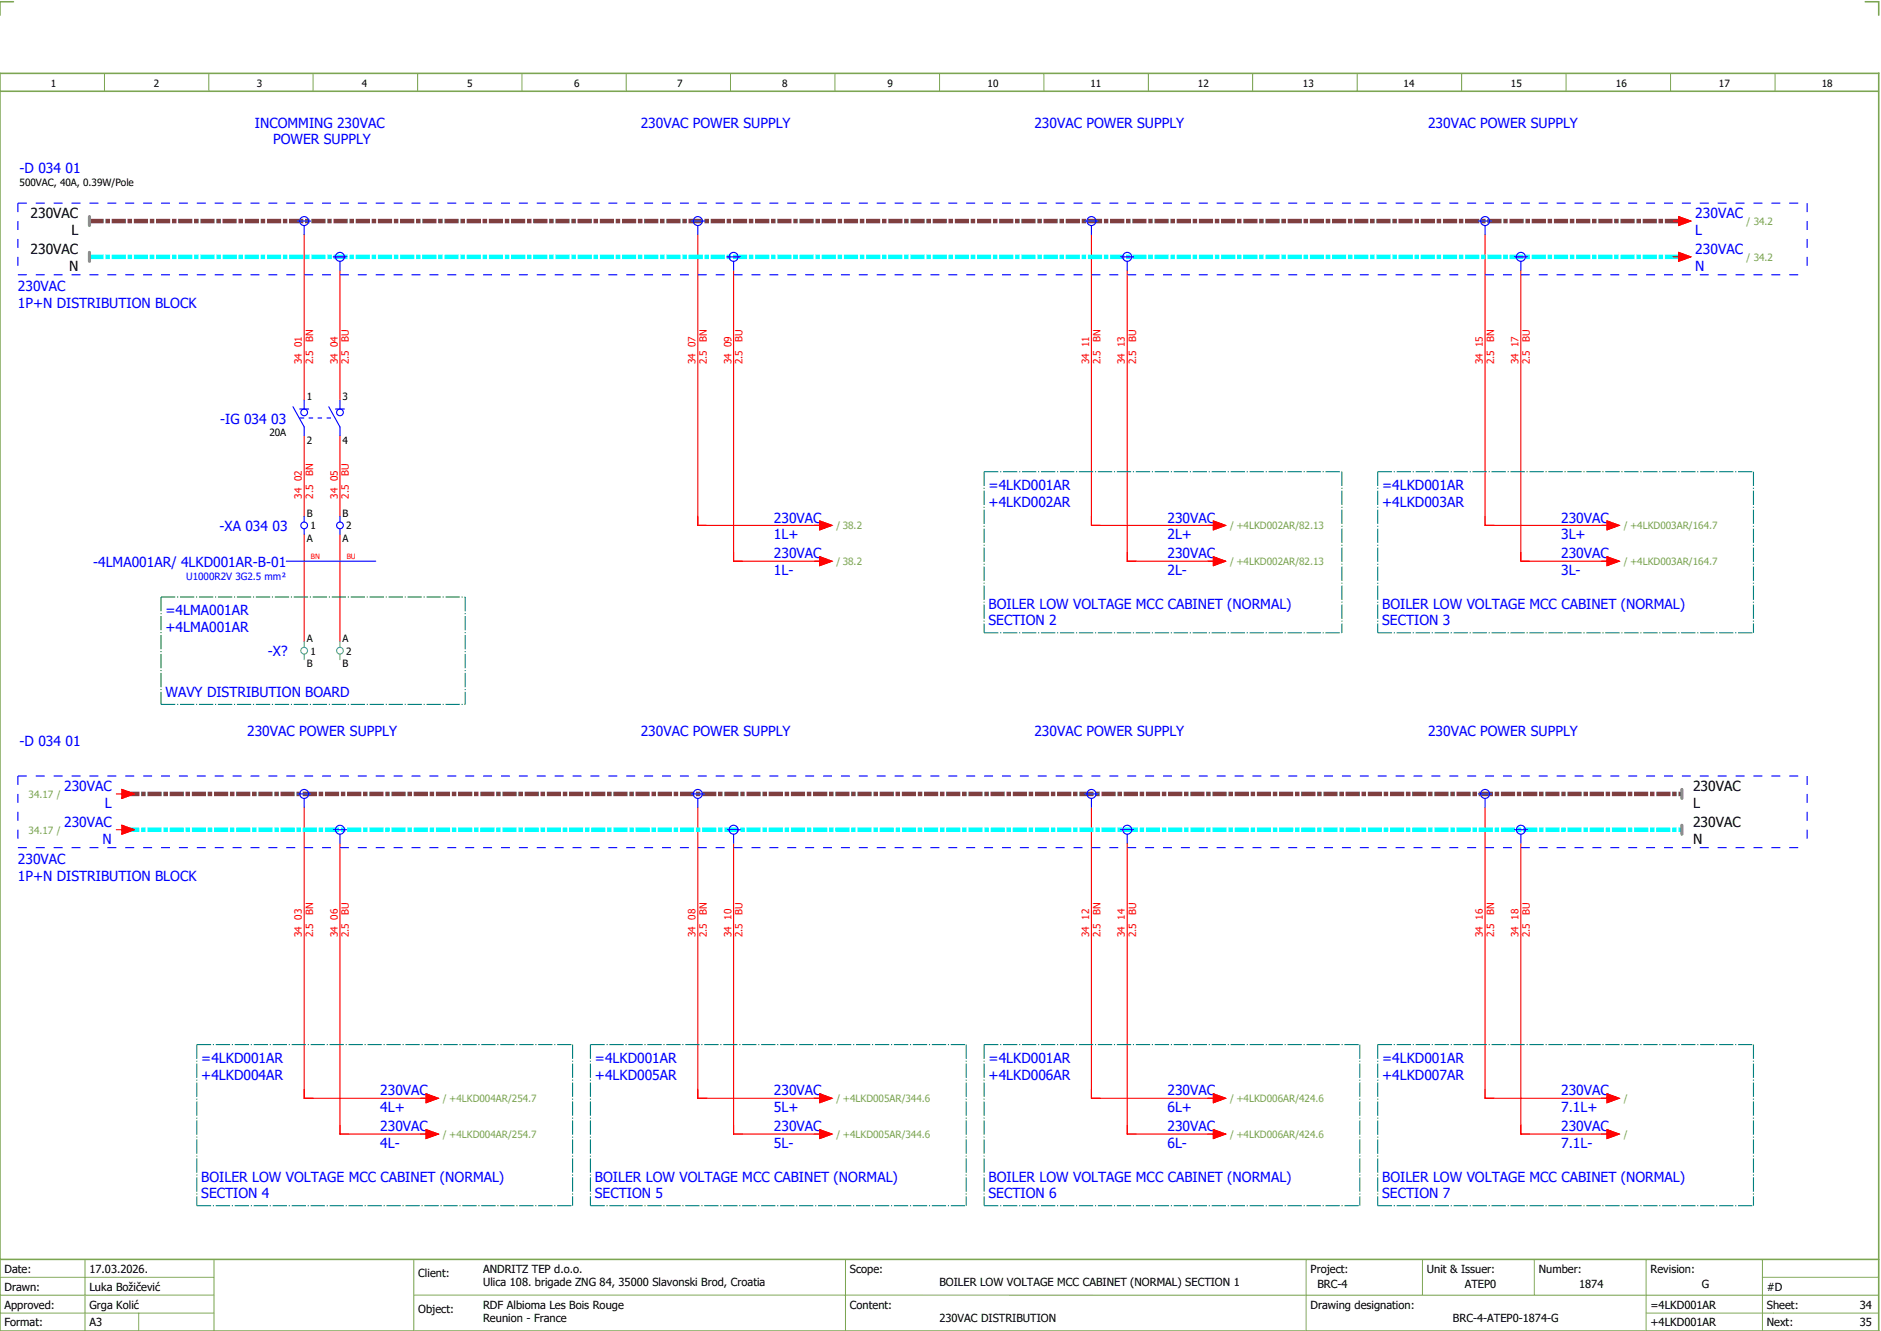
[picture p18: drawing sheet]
<svg xmlns="http://www.w3.org/2000/svg" width="421mm" height="297mm" viewBox="0 0 421 297" stroke-linecap="round" stroke-linejoin="round" font-family="sans-serif">
<defs><g id="words">
<g font-size="3.1" fill="#00f">
<text x="57" y="28.5">INCOMMING 230VAC</text>
<text x="143.2" y="28.5">230VAC POWER SUPPLY</text>
<text x="231.2" y="28.5">230VAC POWER SUPPLY</text>
<text x="319.2" y="28.5">230VAC POWER SUPPLY</text>
<text x="61.1" y="32.3">POWER SUPPLY</text>
<text x="4.4" y="38.6">-D 034 01</text>
<text x="379" y="48.8">230VAC</text>
<text x="379" y="52.5">L</text>
<text x="379" y="56.8">230VAC</text>
<text x="4" y="65">230VAC</text>
<text x="379" y="60.5">N</text>
<text x="4" y="68.8">1P+N DISTRIBUTION BLOCK</text>
<text x="49.2" y="94.6">-IG 034 03</text>
<text x="221" y="109.5">=4LKD001AR</text>
<text x="221" y="113.3">+4LKD002AR</text>
<text x="309" y="109.5">=4LKD001AR</text>
<text x="309" y="113.3">+4LKD003AR</text>
<text x="49.1" y="118.6">-XA 034 03</text>
<text x="173" y="116.8">230VAC</text>
<text x="261" y="116.8">230VAC</text>
<text x="349" y="116.8">230VAC</text>
<text x="173" y="120.5">1L+</text>
<text x="173" y="124.8">230VAC</text>
<text x="261" y="120.5">2L+</text>
<text x="261" y="124.8">230VAC</text>
<text x="349" y="120.5">3L+</text>
<text x="349" y="124.8">230VAC</text>
<text x="20.8" y="126.6">-4LMA001AR/ 4LKD001AR-B-01</text>
<text x="173" y="128.5">1L-</text>
<text x="261" y="128.5">2L-</text>
<text x="349" y="128.5">3L-</text>
<text x="37" y="137.5">=4LMA001AR</text>
<text x="221" y="136">BOILER LOW VOLTAGE MCC CABINET (NORMAL)</text>
<text x="309" y="136">BOILER LOW VOLTAGE MCC CABINET (NORMAL)</text>
<text x="37" y="141.3">+4LMA001AR</text>
<text x="221" y="139.8">SECTION 2</text>
<text x="309" y="139.8">SECTION 3</text>
<text x="59.9" y="146.6">-X?</text>
<text x="37" y="155.8">WAVY DISTRIBUTION BOARD</text>
<text x="4.4" y="166.6">-D 034 01</text>
<text x="55.2" y="164.5">230VAC POWER SUPPLY</text>
<text x="143.2" y="164.5">230VAC POWER SUPPLY</text>
<text x="231.2" y="164.5">230VAC POWER SUPPLY</text>
<text x="319.2" y="164.5">230VAC POWER SUPPLY</text>
<text x="14.3" y="176.8">230VAC</text>
<text x="14.3" y="184.8">230VAC</text>
<text x="23.5" y="180.5">L</text>
<text x="22.9" y="188.5">N</text>
<text x="4" y="193">230VAC</text>
<text x="4" y="196.8">1P+N DISTRIBUTION BLOCK</text>
<text x="45" y="237.5">=4LKD001AR</text>
<text x="133" y="237.5">=4LKD001AR</text>
<text x="221" y="237.5">=4LKD001AR</text>
<text x="309" y="237.5">=4LKD001AR</text>
<text x="45" y="241.3">+4LKD004AR</text>
<text x="85" y="244.8">230VAC</text>
<text x="133" y="241.3">+4LKD005AR</text>
<text x="173" y="244.8">230VAC</text>
<text x="221" y="241.3">+4LKD006AR</text>
<text x="261" y="244.8">230VAC</text>
<text x="309" y="241.3">+4LKD007AR</text>
<text x="349" y="244.8">230VAC</text>
<text x="85" y="248.5">4L+</text>
<text x="173" y="248.5">5L+</text>
<text x="261" y="248.5">6L+</text>
<text x="349" y="248.5">7.1L+</text>
<text x="85" y="252.8">230VAC</text>
<text x="85" y="256.5">4L-</text>
<text x="173" y="252.8">230VAC</text>
<text x="173" y="256.5">5L-</text>
<text x="261" y="252.8">230VAC</text>
<text x="261" y="256.5">6L-</text>
<text x="349" y="252.8">230VAC</text>
<text x="349" y="256.5">7.1L-</text>
<text x="45" y="264">BOILER LOW VOLTAGE MCC CABINET (NORMAL)</text>
<text x="45" y="267.8">SECTION 4</text>
<text x="133" y="264">BOILER LOW VOLTAGE MCC CABINET (NORMAL)</text>
<text x="133" y="267.8">SECTION 5</text>
<text x="221" y="264">BOILER LOW VOLTAGE MCC CABINET (NORMAL)</text>
<text x="221" y="267.8">SECTION 6</text>
<text x="309" y="264">BOILER LOW VOLTAGE MCC CABINET (NORMAL)</text>
<text x="309" y="267.8">SECTION 7</text>
</g>
<g font-size="3.1">
<text x="6.8" y="48.8">230VAC</text>
<text x="16" y="52.5">L</text>
<text x="6.8" y="56.8">230VAC</text>
<text x="15.4" y="60.5">N</text>
<text x="378.5" y="176.8">230VAC</text>
<text x="378.5" y="184.8">230VAC</text>
<text x="378.5" y="180.5">L</text>
<text x="378.5" y="188.5">N</text>
</g>
<g font-size="2.5">
<text x="1" y="284.4">Date:</text>
<text x="20" y="284.4">17.03.2026.</text>
<text x="93.5" y="285.4">Client:</text>
<text x="108" y="284.4">ANDRITZ TEP d.o.o.</text>
<text x="108" y="287.4">Ulica 108. brigade ZNG 84, 35000 Slavonski Brod, Croatia</text>
<text x="190" y="284.4">Scope:</text>
<text x="210" y="287.4">BOILER LOW VOLTAGE MCC CABINET (NORMAL) SECTION 1</text>
<text x="293" y="284.4">Project:</text>
<text x="294.5" y="287.9">BRC-4</text>
<text x="319" y="284.4">Unit &amp; Issuer:</text>
<text x="327.5" y="287.9">ATEP0</text>
<text x="344" y="284.4">Number:</text>
<text x="353" y="287.9">1874</text>
<text x="369" y="284.4">Revision:</text>
<text x="380.4" y="287.9">G</text>
<text x="1" y="288.4">Drawn:</text>
<text x="1" y="292.4">Approved:</text>
<text x="20" y="292.4">Grga Kolić</text>
<text x="20" y="288.4">Luka Božičević</text>
<text x="93.5" y="293.4">Object:</text>
<text x="108" y="292.4">RDF Albioma Les Bois Rouge</text>
<text x="190" y="292.4">Content:</text>
<text x="293" y="292.4">Drawing designation:</text>
<text x="369" y="292.4">=4LKD001AR</text>
<text x="395" y="292.4">Sheet:</text>
<text x="395" y="288.4">#D</text>
<text x="415.8" y="292.4">34</text>
<text x="1" y="296.4">Format:</text>
<text x="20" y="296.4">A3</text>
<text x="108" y="295.4">Reunion - France</text>
<text x="210" y="295.4">230VAC DISTRIBUTION</text>
<text x="324.8" y="295.4">BRC-4-ATEP0-1874-G</text>
<text x="369" y="296.4">+4LKD001AR</text>
<text x="395" y="296.4">Next:</text>
<text x="415.8" y="296.4">35</text>
</g>
<g font-size="2.2">
<text x="11.4" y="19.4">1</text>
<text x="34.4" y="19.4">2</text>
<text x="57.4" y="19.4">3</text>
<text x="80.9" y="19.4">4</text>
<text x="104.4" y="19.4">5</text>
<text x="128.4" y="19.4">6</text>
<text x="151.4" y="19.4">7</text>
<text x="174.9" y="19.4">8</text>
<text x="198.4" y="19.4">9</text>
<text x="220.8" y="19.4">10</text>
<text x="243.8" y="19.4">11</text>
<text x="267.8" y="19.4">12</text>
<text x="291.3" y="19.4">13</text>
<text x="313.8" y="19.4">14</text>
<text x="337.8" y="19.4">15</text>
<text x="361.3" y="19.4">16</text>
<text x="384.3" y="19.4">17</text>
<text x="407.3" y="19.4">18</text>
<text x="4.4" y="41.5">500VAC, 40A, 0.39W/Pole</text>
<text x="68.6" y="89.3">1</text>
<text x="76.6" y="89.3">3</text>
<text x="60.2" y="97.5">20A</text>
<text x="68.6" y="99.2">2</text>
<text x="76.6" y="99.2">4</text>
<text x="68.6" y="115.5">B</text>
<text x="69.4" y="118.3">1</text>
<text x="76.6" y="115.5">B</text>
<text x="77.4" y="118.3">2</text>
<text x="68.6" y="121">A</text>
<text x="76.6" y="121">A</text>
<text x="68.6" y="143.5">A</text>
<text x="76.6" y="143.5">A</text>
<text x="68.6" y="149">B</text>
<text x="69.4" y="146.3">1</text>
<text x="76.6" y="149">B</text>
<text x="77.4" y="146.3">2</text>
</g>
<g font-size="2.2" fill="#7ca552">
<text x="390.4" y="50.3">/ 34.2</text>
<text x="390.4" y="58.3">/ 34.2</text>
<text x="187" y="118.3">/ 38.2</text>
<text x="275" y="118.3">/ +4LKD002AR/82.13</text>
<text x="363" y="118.3">/ +4LKD003AR/164.7</text>
<text x="187" y="126.3">/ 38.2</text>
<text x="275" y="126.3">/ +4LKD002AR/82.13</text>
<text x="363" y="126.3">/ +4LKD003AR/164.7</text>
<text x="6.4" y="178.3">34.17 /</text>
<text x="6.4" y="186.3">34.17 /</text>
<text x="99" y="246.3">/ +4LKD004AR/254.7</text>
<text x="187" y="246.3">/ +4LKD005AR/344.6</text>
<text x="275" y="246.3">/ +4LKD006AR/424.6</text>
<text x="363" y="246.3">/</text>
<text x="99" y="254.3">/ +4LKD004AR/254.7</text>
<text x="187" y="254.3">/ +4LKD005AR/344.6</text>
<text x="275" y="254.3">/ +4LKD006AR/424.6</text>
<text x="363" y="254.3">/</text>
</g>
<g font-size="2.2" fill="#f00">
<text x="70" y="76.4" transform="rotate(-90 70 76.4)">BN</text>
<text x="78" y="76.4" transform="rotate(-90 78 76.4)">BU</text>
<text x="158" y="76.4" transform="rotate(-90 158 76.4)">BN</text>
<text x="166" y="76.4" transform="rotate(-90 166 76.4)">BU</text>
<text x="246" y="76.4" transform="rotate(-90 246 76.4)">BN</text>
<text x="254" y="76.4" transform="rotate(-90 254 76.4)">BU</text>
<text x="334" y="76.4" transform="rotate(-90 334 76.4)">BN</text>
<text x="342" y="76.4" transform="rotate(-90 342 76.4)">BU</text>
<text x="67.5" y="81.4" transform="rotate(-90 67.5 81.4)">34 01</text>
<text x="70" y="81.4" transform="rotate(-90 70 81.4)">2.5</text>
<text x="75.5" y="81.4" transform="rotate(-90 75.5 81.4)">34 04</text>
<text x="78" y="81.4" transform="rotate(-90 78 81.4)">2.5</text>
<text x="155.5" y="81.4" transform="rotate(-90 155.5 81.4)">34 07</text>
<text x="158" y="81.4" transform="rotate(-90 158 81.4)">2.5</text>
<text x="163.5" y="81.4" transform="rotate(-90 163.5 81.4)">34 09</text>
<text x="166" y="81.4" transform="rotate(-90 166 81.4)">2.5</text>
<text x="243.5" y="81.4" transform="rotate(-90 243.5 81.4)">34 11</text>
<text x="246" y="81.4" transform="rotate(-90 246 81.4)">2.5</text>
<text x="251.5" y="81.4" transform="rotate(-90 251.5 81.4)">34 13</text>
<text x="254" y="81.4" transform="rotate(-90 254 81.4)">2.5</text>
<text x="331.5" y="81.4" transform="rotate(-90 331.5 81.4)">34 15</text>
<text x="334" y="81.4" transform="rotate(-90 334 81.4)">2.5</text>
<text x="339.5" y="81.4" transform="rotate(-90 339.5 81.4)">34 17</text>
<text x="342" y="81.4" transform="rotate(-90 342 81.4)">2.5</text>
<text x="70" y="106.4" transform="rotate(-90 70 106.4)">BN</text>
<text x="78" y="106.4" transform="rotate(-90 78 106.4)">BU</text>
<text x="67.5" y="111.4" transform="rotate(-90 67.5 111.4)">34 02</text>
<text x="70" y="111.4" transform="rotate(-90 70 111.4)">2.5</text>
<text x="75.5" y="111.4" transform="rotate(-90 75.5 111.4)">34 05</text>
<text x="78" y="111.4" transform="rotate(-90 78 111.4)">2.5</text>
<text x="67.5" y="209.4" transform="rotate(-90 67.5 209.4)">34 03</text>
<text x="70" y="209.4" transform="rotate(-90 70 209.4)">2.5</text>
<text x="70" y="204.4" transform="rotate(-90 70 204.4)">BN</text>
<text x="75.5" y="209.4" transform="rotate(-90 75.5 209.4)">34 06</text>
<text x="78" y="209.4" transform="rotate(-90 78 209.4)">2.5</text>
<text x="78" y="204.4" transform="rotate(-90 78 204.4)">BU</text>
<text x="155.5" y="209.4" transform="rotate(-90 155.5 209.4)">34 08</text>
<text x="158" y="209.4" transform="rotate(-90 158 209.4)">2.5</text>
<text x="158" y="204.4" transform="rotate(-90 158 204.4)">BN</text>
<text x="163.5" y="209.4" transform="rotate(-90 163.5 209.4)">34 10</text>
<text x="166" y="209.4" transform="rotate(-90 166 209.4)">2.5</text>
<text x="166" y="204.4" transform="rotate(-90 166 204.4)">BU</text>
<text x="243.5" y="209.4" transform="rotate(-90 243.5 209.4)">34 12</text>
<text x="246" y="209.4" transform="rotate(-90 246 209.4)">2.5</text>
<text x="246" y="204.4" transform="rotate(-90 246 204.4)">BN</text>
<text x="251.5" y="209.4" transform="rotate(-90 251.5 209.4)">34 14</text>
<text x="254" y="209.4" transform="rotate(-90 254 209.4)">2.5</text>
<text x="254" y="204.4" transform="rotate(-90 254 204.4)">BU</text>
<text x="331.5" y="209.4" transform="rotate(-90 331.5 209.4)">34 16</text>
<text x="334" y="209.4" transform="rotate(-90 334 209.4)">2.5</text>
<text x="334" y="204.4" transform="rotate(-90 334 204.4)">BN</text>
<text x="339.5" y="209.4" transform="rotate(-90 339.5 209.4)">34 18</text>
<text x="342" y="209.4" transform="rotate(-90 342 209.4)">2.5</text>
<text x="342" y="204.4" transform="rotate(-90 342 204.4)">BU</text>
</g>
<text font-size="2.2" fill="#00f" x="41.6" y="129.5">U1000R2V 3G2.5 mm²</text>
<g font-size="1.6" fill="#f00">
<text x="69.5" y="124.9">BN</text>
<text x="77.5" y="124.9">BU</text>
</g>
</g></defs>
<path d="M0 16.4h420v281h-420zM3 .4h-3v3M417 .4h3v3M0 20.4h420M0 281.4h420" fill="none" stroke="#7ca552" stroke-width=".35"/>
<g fill="none" stroke="#7ca552" stroke-width=".22">
<path d="M23.4 16.5v4M46.7 16.4v4M70 16.4v4M93.4 16.4v4M116.7 16.5v4M140 16.4v4M163.3 16.4v4M186.7 16.4v4M210 16.4v4M233.4 16.4v4M256.7 16.4v4M280 16.5v4"/>
<path d="M303.4 16.4v4M326.8 16.4v4M350.1 16.4v4M373.5 16.4v4M396.8 16.4v4M0 285.4h47.8M0 293.4h47.8M19 281.4v16M31 293.4v4M47.8 281.4v16M47.8 289.4h-47.8M92.5 281.4v16"/>
<path d="M92.5 289.4h327.5M189 281.4v16M292 281.4v15.8M318 281.4v8M343 281.4v8M368 281.4v15.8M368 293.4h52M394 285.4h26M394 281.4v15.8"/>
</g>
<g fill="none" stroke="#f00" stroke-width=".25">
<path d="M68 52.4v37M156 52.4v65h28M244 52.4v65h28M332 52.4v65h28M374 49.4h1.2M374 57.4h1.2M375.2 48.4l2.8 1-2.8 1zM375.2 56.4l2.8 1-2.8 1zM76 60.4v29M164 60.4v65h20M252 60.4v65h20M340 60.4v65h20"/>
<path d="M68 97.4v18M76 97.4v18M68 119.4v24M76 119.4v24M183.3 116.4l2.7 1-2.7 1zM271.3 116.4l2.7 1-2.7 1zM359.3 116.4l2.7 1-2.7 1zM183.3 124.4l2.7 1-2.7 1zM271.3 124.4l2.7 1-2.7 1zM359.3 124.4l2.7 1-2.7 1zM26 177.4h1.3M27.3 176.4l2.7 1-2.7 1z"/>
<path d="M26 185.4h1.3M27.3 184.4l2.7 1-2.7 1zM68 180.4v65h28M76 188.4v65h20M156 180.4v65h28M164 188.4v65h20M244 180.4v65h28M252 188.4v65h20M332 180.4v65h28M340 188.4v65h20M95.2 244.4l2.8 1-2.8 1zM95.2 252.4l2.8 1-2.8 1z"/>
<path d="M183.3 244.4l2.7 1-2.7 1zM183.3 252.4l2.7 1-2.7 1zM271.3 244.4l2.7 1-2.7 1zM271.3 252.4l2.7 1-2.7 1zM359.3 244.4l2.7 1-2.7 1zM359.3 252.4l2.7 1-2.7 1z"/>
</g>
<path d="M20 49.4h356M28 177.4h348" fill="none" stroke="#7f3f3f" stroke-width="1" stroke-dasharray="3.2 .4 1 .4" stroke-linecap="butt"/>
<path d="M20 57.4h356M28 185.4h348" fill="none" stroke="#0ff" stroke-width="1" stroke-dasharray="3.2 .4 1 .4" stroke-linecap="butt"/>
<path d="M20 48.4v2M20 56.4v2M376 176.4v2M376 184.4v2" fill="none" stroke="#808080" stroke-width=".7"/>
<g fill="none" stroke="#007f7f" stroke-width=".25" stroke-dasharray="3.2 .4 .3 .4" stroke-linecap="butt">
<path d="M220 105.4h80M220 105.4v36M300 105.4v36M308 105.4h84M308 105.4v36M392 105.4v36M36 133.4h68M36 133.4v24M104 133.4v24M36 157.4h68M220 141.4h80M308 141.4h84"/>
<path d="M44 233.4h84M44 233.4v36M128 233.4v36M132 233.4h84M132 233.4v36M216 233.4v36M220 233.4h84M220 233.4v36M304 233.4v36M308 233.4h84M308 233.4v36M392 233.4v36"/>
<path d="M44 269.4h84M132 269.4h84M220 269.4h84M308 269.4h84"/>
</g>
<g fill="none" stroke="#52a5a5" stroke-width=".25">
<path d="M68 143.4v1.2M68 146.1v1.3M76 143.4v1.2M76 146.1v1.3"/>
<circle cx="68" cy="145.4" r=".75"/>
<circle cx="76" cy="145.4" r=".75"/>
</g>
<g fill="none" stroke="#00f" stroke-width=".25">
<path d="M66.5 49.4h3M68 50.4v2M74.5 57.4h3M76 58.4v2M154.5 49.4h3M156 50.4v2M162.5 57.4h3M164 58.4v2M242.5 49.4h3M244 50.4v2M250.5 57.4h3M252 58.4v2"/>
<path d="M330.5 49.4h3M332 50.4v2M338.5 57.4h3M340 58.4v2M65.5 90.9l2.5 4.5v2M67 91.4h2M68 89.4v2M73.5 90.9l2.5 4.5v2M75 91.4h2M76 89.4v2M68 115.4v1.2M68 118.1v1.3"/>
<path d="M76 115.4v1.2M76 118.1v1.3M64 125.4h20M66.5 177.4h3M68 178.4v2M154.5 177.4h3M156 178.4v2M242.5 177.4h3M244 178.4v2M330.5 177.4h3M332 178.4v2M74.5 185.4h3"/>
<path d="M76 186.4v2M162.5 185.4h3M164 186.4v2M250.5 185.4h3M252 186.4v2M338.5 185.4h3M340 186.4v2"/>
<circle cx="68" cy="49.4" r="1"/>
<circle cx="76" cy="57.4" r="1"/>
<circle cx="156" cy="49.4" r="1"/>
<circle cx="164" cy="57.4" r="1"/>
<circle cx="244" cy="49.4" r="1"/>
<circle cx="252" cy="57.4" r="1"/>
<circle cx="332" cy="49.4" r="1"/>
<circle cx="340" cy="57.4" r="1"/>
<circle cx="68" cy="92.1" r=".75"/>
<circle cx="76" cy="92.1" r=".75"/>
<circle cx="68" cy="117.4" r=".75"/>
<circle cx="76" cy="117.4" r=".75"/>
<circle cx="68" cy="177.4" r="1"/>
<circle cx="156" cy="177.4" r="1"/>
<circle cx="244" cy="177.4" r="1"/>
<circle cx="332" cy="177.4" r="1"/>
<circle cx="76" cy="185.4" r="1"/>
<circle cx="164" cy="185.4" r="1"/>
<circle cx="252" cy="185.4" r="1"/>
<circle cx="340" cy="185.4" r="1"/>
</g>
<path d="M4 45.4h400M4 45.4v16M404 45.4v16M4 61.4h400M4 173.4h400M4 173.4v16M404 173.4v16M4 189.4h400" fill="none" stroke="#00f" stroke-width=".25" stroke-dasharray="2 2" stroke-linecap="butt"/>
<path d="M67 93.4h7.9" fill="none" stroke="#00f" stroke-width=".25" stroke-dasharray="1 1" stroke-linecap="butt"/>
<g fill="#f00" stroke="#f00" stroke-width=".22">
<path d="M271.3 116.4l2.7 1-2.7 1z"/>
<path d="M271.3 124.4l2.7 1-2.7 1z"/>
<path d="M359.3 116.4l2.7 1-2.7 1z"/>
<path d="M359.3 124.4l2.7 1-2.7 1z"/>
<path d="M95.2 244.4l2.8 1-2.8 1z"/>
<path d="M95.2 252.4l2.8 1-2.8 1z"/>
<path d="M375.2 48.4l2.8 1-2.8 1z"/>
<path d="M375.2 56.4l2.8 1-2.8 1z"/>
<path d="M27.3 176.4l2.7 1-2.7 1z"/>
<path d="M27.3 184.4l2.7 1-2.7 1z"/>
<path d="M183.3 244.4l2.7 1-2.7 1z"/>
<path d="M183.3 252.4l2.7 1-2.7 1z"/>
<path d="M271.3 244.4l2.7 1-2.7 1z"/>
<path d="M271.3 252.4l2.7 1-2.7 1z"/>
<path d="M183.3 116.4l2.7 1-2.7 1z"/>
<path d="M183.3 124.4l2.7 1-2.7 1z"/>
<path d="M359.3 244.4l2.7 1-2.7 1z"/>
<path d="M359.3 252.4l2.7 1-2.7 1z"/>
</g>
<use href="#words"/>
</svg>
